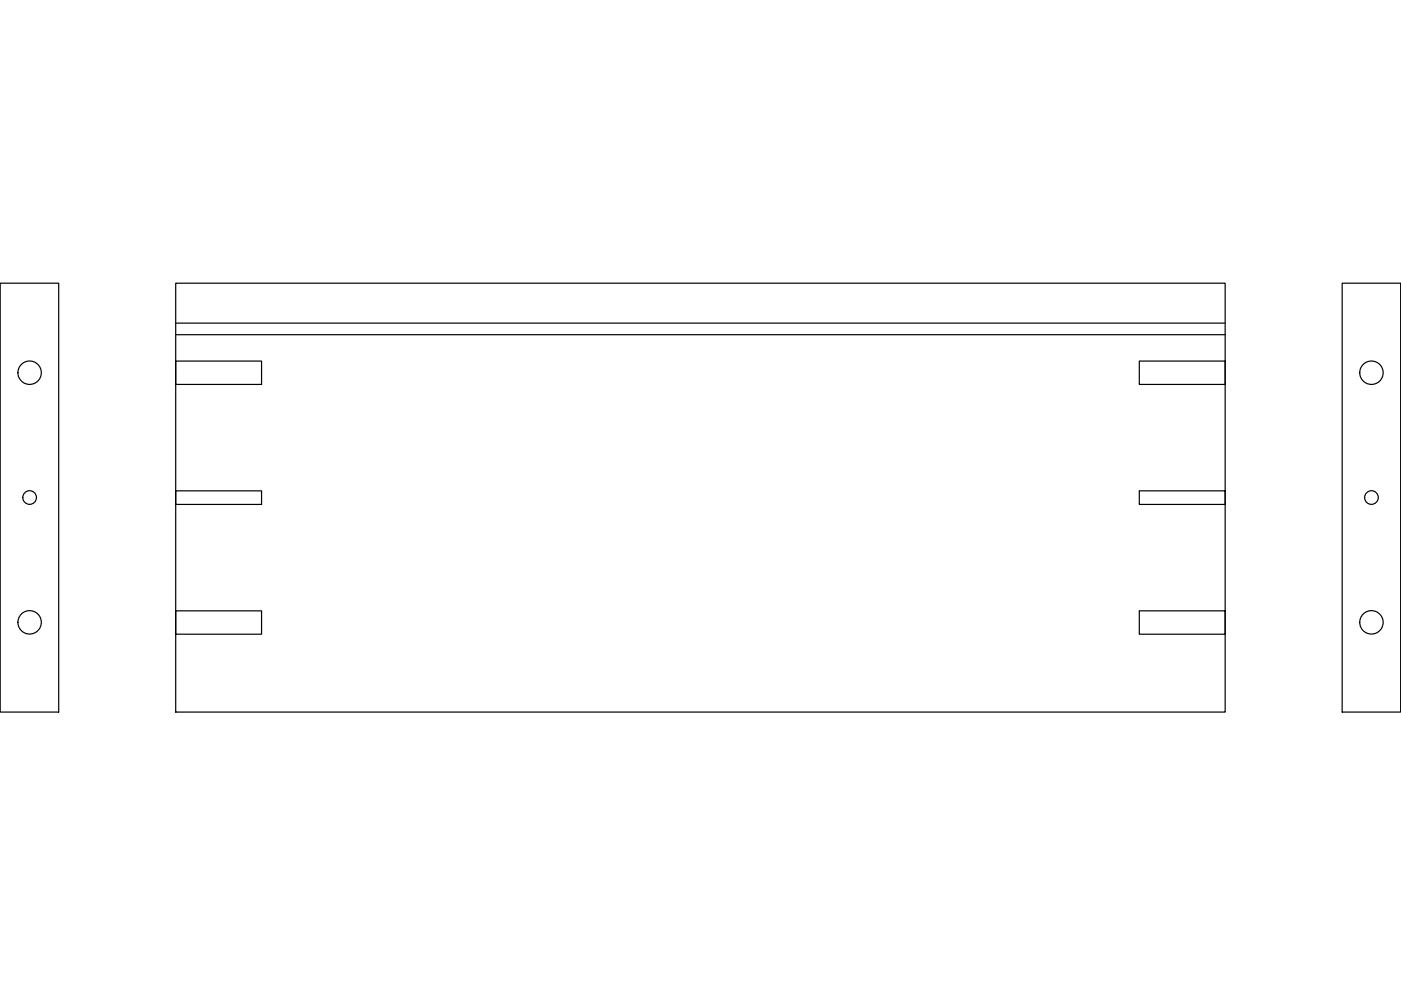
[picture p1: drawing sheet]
<svg xmlns="http://www.w3.org/2000/svg" width="297mm" height="211mm" viewBox="0 0 297 211" stroke-linecap="round" stroke-linejoin="round" font-family="sans-serif">
<path d="M0 0h297.1v211h-297.1z" fill="#fff" stroke="#fff" stroke-width=".21"/>
<g fill="none" stroke="#000" stroke-width=".25">
<path d="M0 60h12.4v91h-12.4zM37.3 60h222.5v91h-222.5zM37.3 76.6h18.2v4.9h-18.2zM37.3 68.5h222.5M37.3 71h222.5M241.6 76.6h18.2v4.9h-18.2zM284.6 60h12.4v91h-12.4zM37.3 104.1h18.2v2.8h-18.2zM241.6 104.1h18.2v2.8h-18.2zM37.3 129.5h18.2v5h-18.2zM241.6 129.5h18.2v5h-18.2z"/>
<circle cx="6.3" cy="79" r="2.48"/>
<circle cx="290.8" cy="79" r="2.48"/>
<circle cx="6.3" cy="105.5" r="1.45"/>
<circle cx="290.8" cy="105.5" r="1.45"/>
<circle cx="6.3" cy="132" r="2.48"/>
<circle cx="290.8" cy="132" r="2.48"/>
</g>
</svg>
